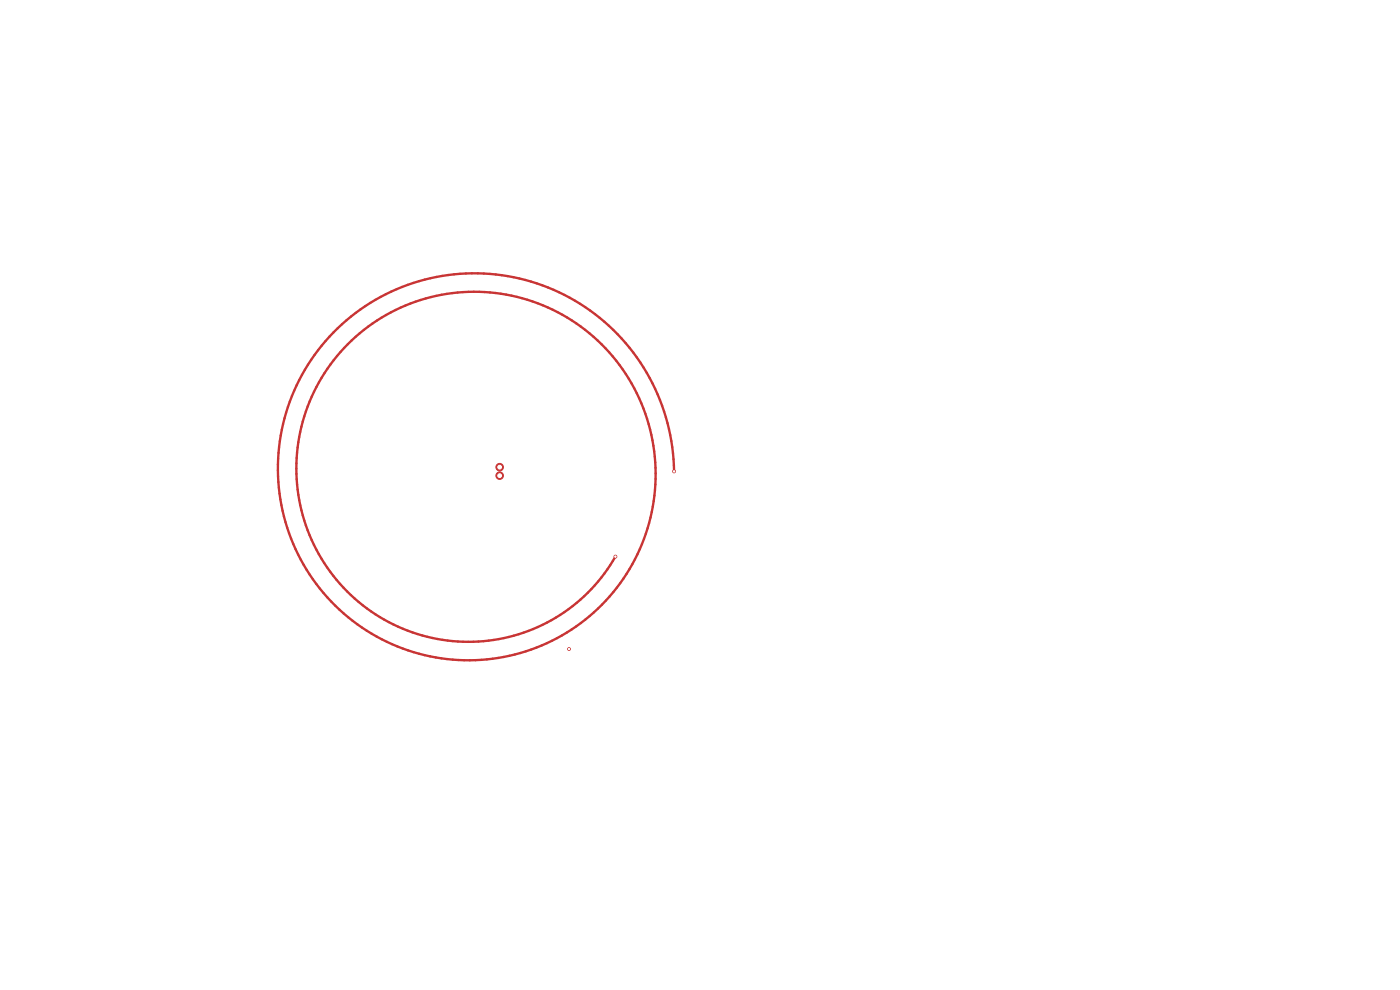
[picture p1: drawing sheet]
<svg xmlns="http://www.w3.org/2000/svg" width="297mm" height="210mm" viewBox="0 0 297 210" stroke-linecap="round" stroke-linejoin="round" font-family="sans-serif">
<g fill="#c83434" stroke="#c83434" stroke-width=".21">
<circle cx="106" cy="99.1" r=".8"/>
<circle cx="106" cy="100.9" r=".8"/>
<circle cx="143" cy="100" r=".3"/>
<circle cx="130.6" cy="118.1" r=".3"/>
<circle cx="120.7" cy="137.7" r=".3"/>
</g>
<path d="M143 100a42.2 42.2 0 0 0-31-40.5 42.2 42.2 0 0 0-47.3 18.9 40.6 40.6 0 0 0 5.1 48.8 40.6 40.6 0 0 0 48.4 8.2 39 39 0 0 0 20.1-42.6 39 39 0 0 0-35.5-30.8 37.3 37.3 0 0 0-37.7 24.7 37.3 37.3 0 0 0 13.6 43 36 36 0 0 0 51.9-11.6" fill="none" stroke="#c83434" stroke-width=".5"/>
<g fill="#fff" stroke="#fff" stroke-width=".21">
<circle cx="143" cy="100" r=".15"/>
<circle cx="130.6" cy="118.1" r=".15"/>
<circle cx="120.7" cy="137.7" r=".15"/>
<circle cx="106" cy="99.1" r=".4"/>
<circle cx="106" cy="100.9" r=".4"/>
<circle cx="112.1" cy="96.8" r=".85"/>
<circle cx="108.8" cy="91.2" r=".85"/>
<circle cx="103.2" cy="87.9" r=".85"/>
<circle cx="96.8" cy="87.9" r=".85"/>
<circle cx="91.2" cy="91.2" r=".85"/>
<circle cx="87.9" cy="96.8" r=".85"/>
<circle cx="87.9" cy="103.2" r=".85"/>
<circle cx="91.2" cy="108.8" r=".85"/>
<circle cx="96.8" cy="112.1" r=".85"/>
<circle cx="103.2" cy="112.1" r=".85"/>
<circle cx="108.8" cy="108.8" r=".85"/>
<circle cx="112.1" cy="103.2" r=".85"/>
<circle cx="119.7" cy="96.5" r=".85"/>
<circle cx="117.3" cy="90" r=".85"/>
<circle cx="112.9" cy="84.7" r=".85"/>
<circle cx="106.8" cy="81.2" r=".85"/>
<circle cx="100" cy="80" r=".85"/>
<circle cx="93.2" cy="81.2" r=".85"/>
<circle cx="87.1" cy="84.7" r=".85"/>
<circle cx="82.7" cy="90" r=".85"/>
<circle cx="80.3" cy="96.5" r=".85"/>
<circle cx="80.3" cy="103.5" r=".85"/>
<circle cx="82.7" cy="110" r=".85"/>
<circle cx="87.1" cy="115.3" r=".85"/>
<circle cx="93.2" cy="118.8" r=".85"/>
<circle cx="100" cy="120" r=".85"/>
<circle cx="106.8" cy="118.8" r=".85"/>
<circle cx="112.9" cy="115.3" r=".85"/>
<circle cx="117.3" cy="110" r=".85"/>
<circle cx="119.7" cy="103.5" r=".85"/>
<circle cx="126.3" cy="96.5" r=".85"/>
<circle cx="124.5" cy="89.9" r=".85"/>
<circle cx="121" cy="83.9" r=".85"/>
<circle cx="116.1" cy="79" r=".85"/>
<circle cx="110.1" cy="75.5" r=".85"/>
<circle cx="103.5" cy="73.7" r=".85"/>
<circle cx="96.5" cy="73.7" r=".85"/>
<circle cx="89.9" cy="75.5" r=".85"/>
<circle cx="83.9" cy="79" r=".85"/>
<circle cx="79" cy="83.9" r=".85"/>
<circle cx="75.5" cy="89.9" r=".85"/>
<circle cx="73.7" cy="96.5" r=".85"/>
<circle cx="73.7" cy="103.5" r=".85"/>
<circle cx="75.5" cy="110.1" r=".85"/>
<circle cx="79" cy="116.1" r=".85"/>
<circle cx="83.9" cy="121" r=".85"/>
<circle cx="89.9" cy="124.5" r=".85"/>
<circle cx="96.5" cy="126.3" r=".85"/>
<circle cx="103.5" cy="126.3" r=".85"/>
<circle cx="110.1" cy="124.5" r=".85"/>
<circle cx="116.1" cy="121" r=".85"/>
<circle cx="121" cy="116.1" r=".85"/>
<circle cx="124.5" cy="110.1" r=".85"/>
<circle cx="126.3" cy="103.5" r=".85"/>
<circle cx="133.7" cy="95.6" r=".85"/>
<circle cx="127" cy="79.3" r=".85"/>
<circle cx="113" cy="68.6" r=".85"/>
<circle cx="95.6" cy="66.3" r=".85"/>
<circle cx="79.3" cy="73" r=".85"/>
<circle cx="68.6" cy="87" r=".85"/>
<circle cx="66.3" cy="104.4" r=".85"/>
<circle cx="73" cy="120.7" r=".85"/>
<circle cx="87" cy="131.4" r=".85"/>
<circle cx="104.4" cy="133.7" r=".85"/>
<circle cx="120.7" cy="127" r=".85"/>
<circle cx="131.4" cy="113" r=".85"/>
</g>
</svg>
